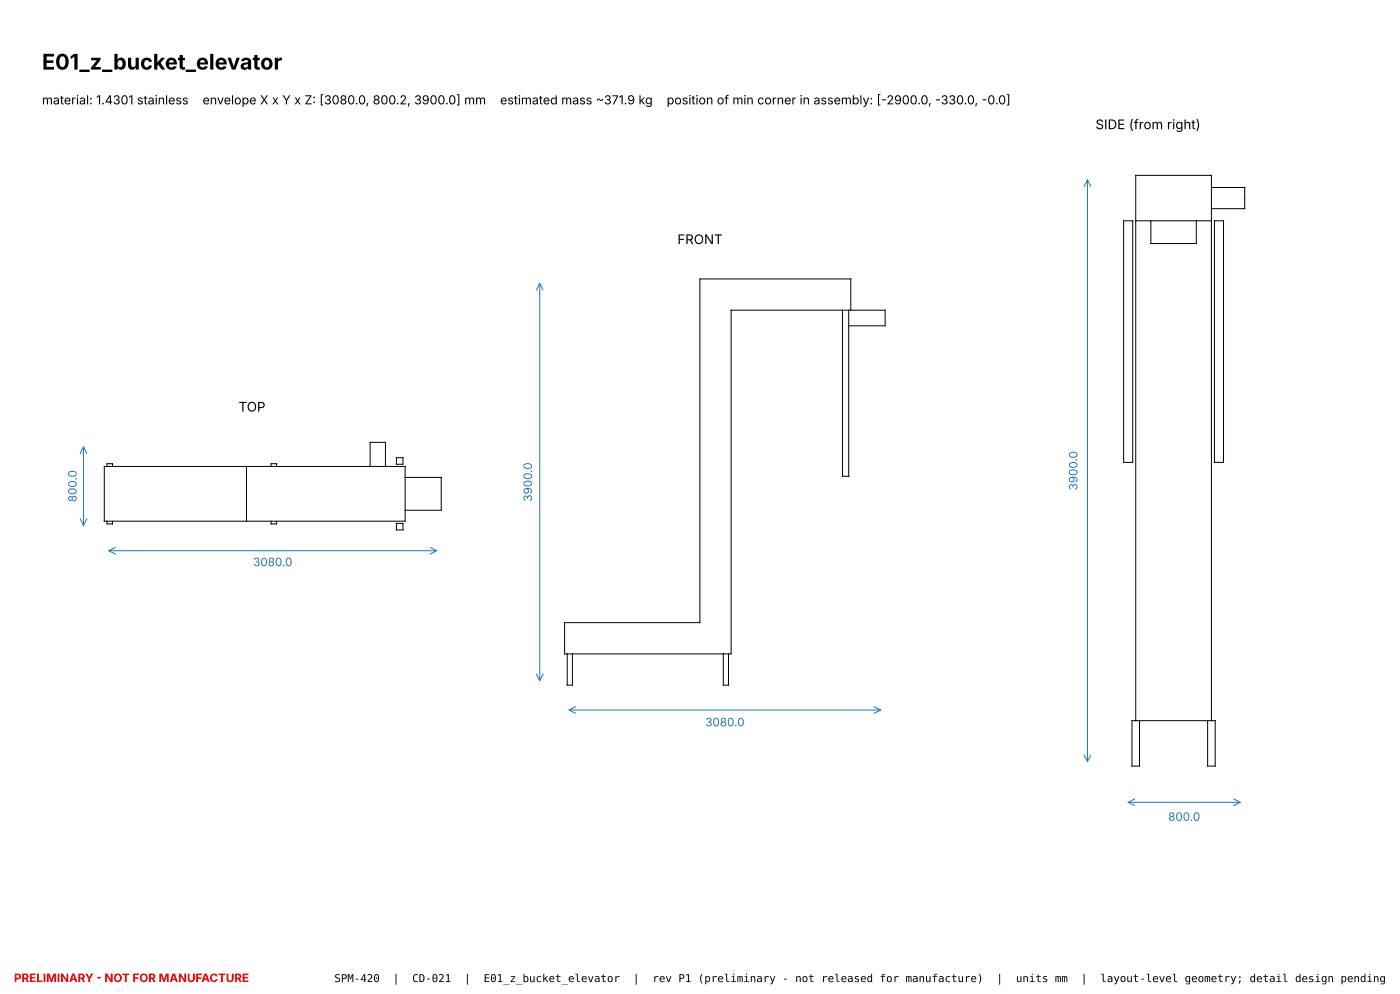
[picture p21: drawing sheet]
<svg xmlns="http://www.w3.org/2000/svg" width="297mm" height="211mm" viewBox="0 0 297 211" stroke-linecap="round" stroke-linejoin="round" font-family="sans-serif">
<defs><g id="words">
<text font-size="4.6" x="8.9" y="14.8">E01_z_bucket_elevator</text>
<g font-size="2.8">
<text x="232.5" y="27.4">SIDE (from right)</text>
<text x="143.8" y="51.8">FRONT</text>
<text x="50.6" y="87.3">TOP</text>
</g>
<g font-size="2.6">
<text x="8.9" y="22.1">material: 1.4301 stainless</text>
<text x="43" y="22.1">envelope X x Y x Z: [3080.0, 800.2, 3900.0] mm</text>
<text x="106.1" y="22.1">estimated mass ~371.9 kg</text>
<text x="141.5" y="22.1">position of min corner in assembly: [-2900.0, -330.0, -0.0]</text>
</g>
<g font-size="2.5" fill="#1f77b4">
<text x="16.3" y="106.5" transform="rotate(-90 16.3 106.5)">800.0</text>
<text x="112.9" y="106.4" transform="rotate(-90 112.9 106.4)">3900.0</text>
<text x="228.7" y="104" transform="rotate(-90 228.7 104)">3900.0</text>
<text x="53.7" y="120.1">3080.0</text>
<text x="149.7" y="154">3080.0</text>
<text x="248" y="174.1">800.0</text>
</g>
<text font-size="2.5" fill="#f00" x="3" y="208.3">PRELIMINARY - NOT FOR MANUFACTURE</text>
<g font-size="2.3">
<text x="71" y="208.3">SPM-420</text>
<text x="83.4" y="208.3">|</text>
<text x="87.5" y="208.3">CD-021</text>
<text x="98.5" y="208.3">|</text>
<text x="102.7" y="208.3">E01_z_bucket_elevator</text>
<text x="134.4" y="208.3">|</text>
<text x="138.5" y="208.3">rev P1 (preliminary - not released for manufacture)</text>
<text x="211.5" y="208.3">|</text>
<text x="215.6" y="208.3">units mm</text>
<text x="229.4" y="208.3">|</text>
<text x="233.6" y="208.3">layout-level geometry; detail design pending</text>
</g>
</g></defs>
<g fill="none" stroke="#000" stroke-width=".21">
<path d="M257.1 39.8h7.1v4.5h-7.1M238.5 46.8h1.9v51.3h-1.9zM241.1 46.8h16M244.3 46.8v4.9h9.6v-4.9M257.8 46.8h1.9v51.3h-1.9zM178.8 65.8v35.2h1.4v-35.2M180.6 65.8v-6.6h-32v72.9h-28.7v6.6h35.3v-72.9h32.7v3.3h-7.7M22.1 98.9h63.9v11.6h-63.9zM22.7 98.9v-.5h1.2v.5M52.3 98.9v11.6M57.6 98.9v-.5h1.1v.5M78.6 98.9v-5.1h3.2v5.1"/>
<path d="M84.1 97.1h1.4v1.4h-1.4zM22.7 110.5v.6h1.2v-.6M57.6 110.5v.6h1.1v-.6M84.1 111h1.4v1.4h-1.4zM86 101.3h7.7v6.9h-7.7M120.4 138.7v6.6h1.1v-6.6M153.5 138.7v6.6h1.1v-6.6M241.1 152.8v-115.6h16v115.6M241.9 152.8v9.7h-1.6v-9.7h17.7v9.7h-1.7v-9.7"/>
</g>
<g fill="none" stroke="#1f77b4" stroke-width=".21">
<path d="M230.1 39.5l.7-1.4 .7 1.4M230.8 38.1v123.4M113.9 61.5l.7-1.4 .7 1.4M114.6 60.1v84.3M17 96.2l.7-1.4 .7 1.4M17.7 94.8v16.7M17 110l.7 1.5 .7-1.5M23.1 116.8h69.6M24.5 116.1l-1.4 .7 1.4 .7M91.3 116.1l1.4 .7-1.4 .7M113.9 143l.7 1.4 .7-1.4M120.8 150.6h66.1"/>
<path d="M122.2 149.9l-1.4 .7 1.4 .7M185.5 149.9l1.4 .7-1.4 .7M230.1 160.1l.7 1.4 .7-1.4M239.5 170.2h23.8M240.9 169.5l-1.4 .7 1.4 .7M261.9 169.5l1.4 .7-1.4 .7"/>
</g>
<use href="#words"/>
</svg>
